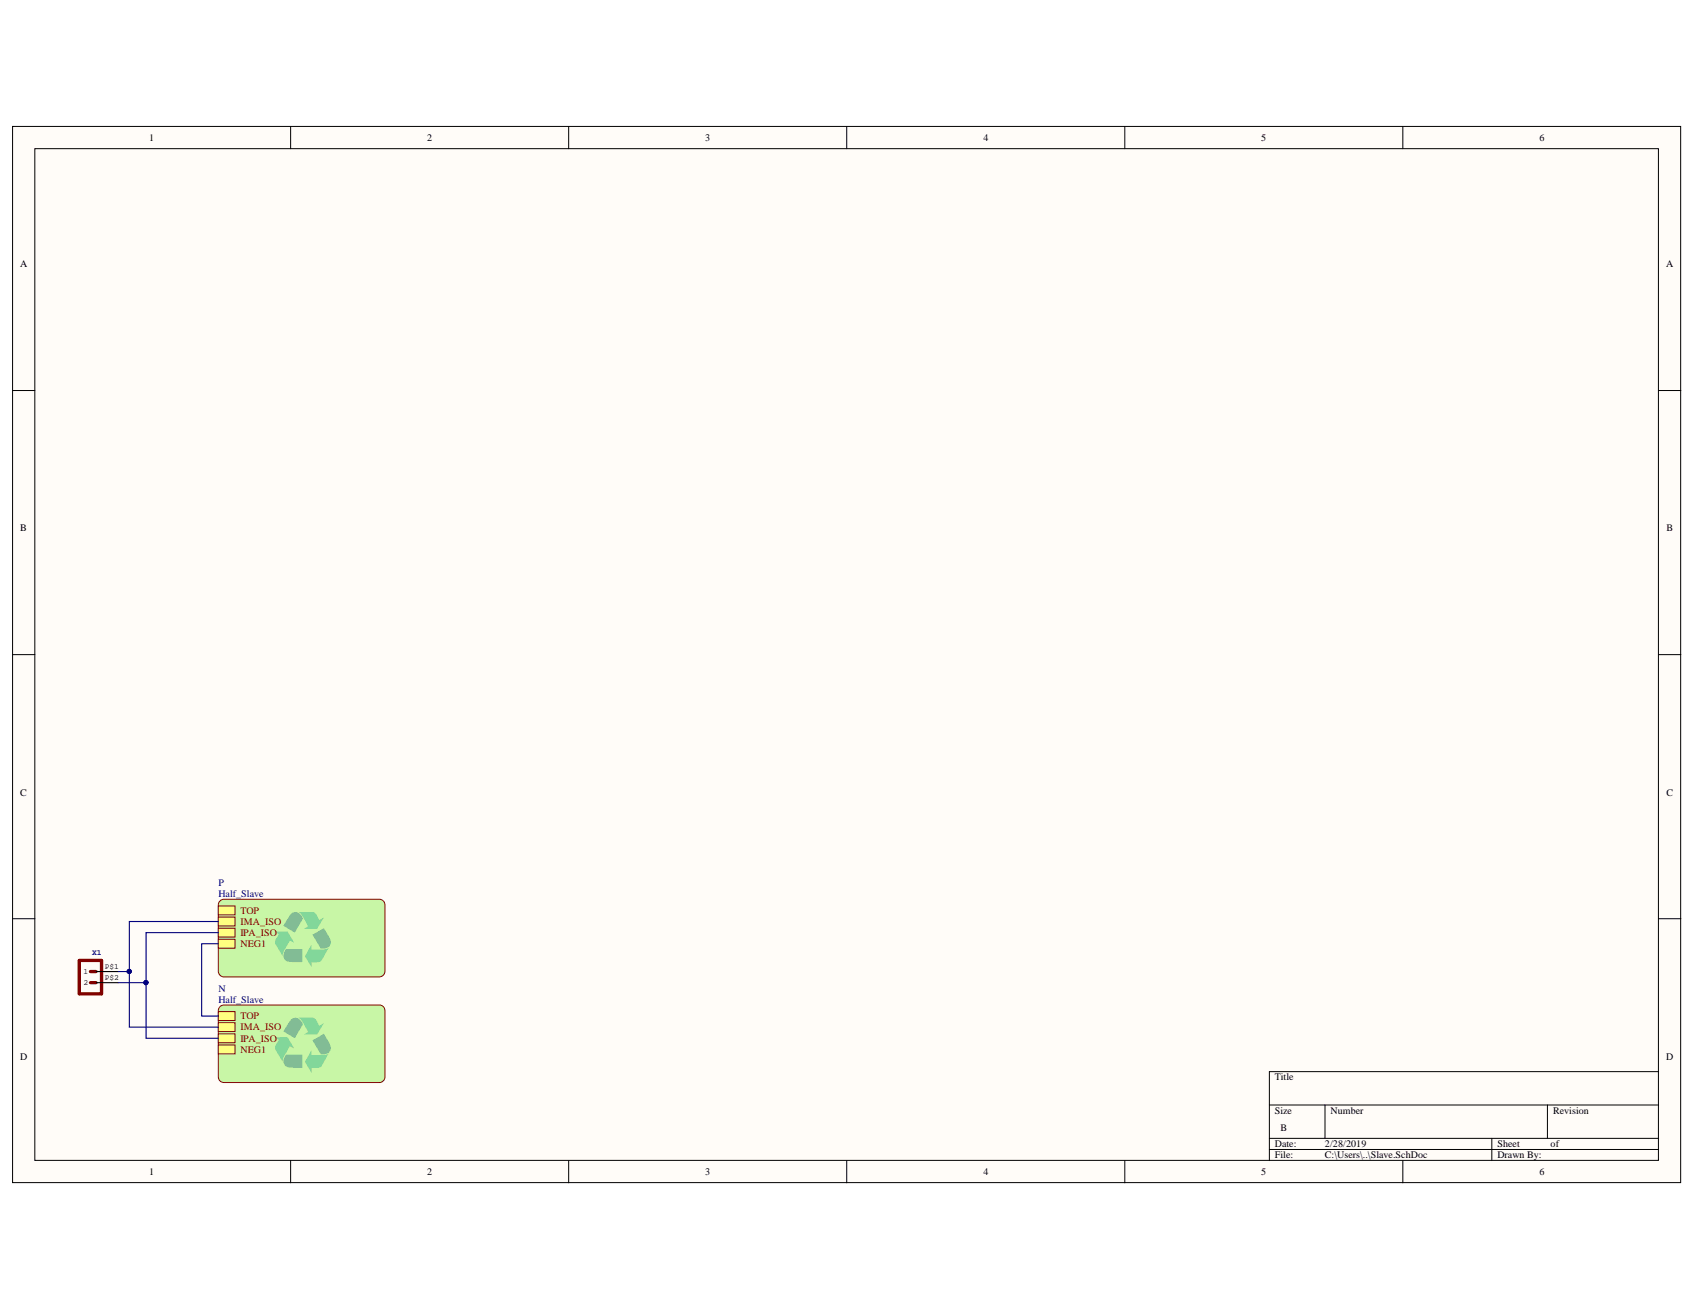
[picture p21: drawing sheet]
<svg xmlns="http://www.w3.org/2000/svg" width="279mm" height="216mm" viewBox="0 0 279 216" stroke-linecap="round" stroke-linejoin="round" font-family="sans-serif">
<defs><g id="words">
<g font-size="1.6">
<text x="24.6" y="23.2">1</text>
<text x="70.4" y="23.2">2</text>
<text x="116.2" y="23.2">3</text>
<text x="162" y="23.2">4</text>
<text x="207.8" y="23.2">5</text>
<text x="253.6" y="23.2">6</text>
<text x="3.3" y="44">A</text>
<text x="274.5" y="44">A</text>
<text x="3.3" y="87.5">B</text>
<text x="274.5" y="87.5">B</text>
<text x="3.3" y="131">C</text>
<text x="274.5" y="131">C</text>
<text x="3.3" y="174.5">D</text>
<text x="210" y="177.9">Title</text>
<text x="274.5" y="174.5">D</text>
<text x="210" y="183.4">Size</text>
<text x="219.2" y="183.4">Number</text>
<text x="255.8" y="183.4">Revision</text>
<text x="210" y="189">Date:</text>
<text x="210" y="190.8">File:</text>
<text x="211" y="186.2">B</text>
<text x="218.3" y="189">2/28/2019</text>
<text x="218.3" y="190.8">C:\Users\..\Slave.SchDoc</text>
<text x="246.7" y="189">Sheet</text>
<text x="246.7" y="190.8">Drawn By:</text>
<text x="255.5" y="189">of</text>
<text x="24.6" y="193.5">1</text>
<text x="70.4" y="193.5">2</text>
<text x="116.2" y="193.5">3</text>
<text x="162" y="193.5">4</text>
<text x="207.8" y="193.5">5</text>
<text x="253.6" y="193.5">6</text>
</g>
<g font-size="1.6" fill="#000080">
<text x="36" y="145.9">P</text>
<text x="36" y="147.7">Half_Slave</text>
<text x="36" y="163.3">N</text>
<text x="36" y="165.1">Half_Slave</text>
</g>
<g font-size="1.6" fill="#800000">
<text x="39.6" y="150.5">TOP</text>
<text x="39.6" y="152.3">IMA_ISO</text>
<text x="39.6" y="154.1">IPA_ISO</text>
<text x="39.6" y="156">NEG1</text>
<text x="39.6" y="167.9">TOP</text>
<text x="39.6" y="169.7">IMA_ISO</text>
<text x="39.6" y="171.6">IPA_ISO</text>
<text x="39.6" y="173.4">NEG1</text>
</g>
<g font-size="1.3">
<text x="13.7" y="160.4">1</text>
<text x="17.3" y="159.6">P$1</text>
<text x="17.3" y="161.5">P$2</text>
<text x="13.7" y="162.2">2</text>
</g>
<text font-size="1.3" fill="#000080" x="15.2" y="157.2">X1</text>
</g></defs>
<g fill="#fffcf8" stroke="#000" stroke-width=".16">
<path d="M2.1 20.8h274.8v174h-274.8z"/>
<path d="M5.7 24.5h267.5v166.6h-267.5z"/>
</g>
<g fill="none" stroke="#000" stroke-width=".16">
<path d="M47.9 20.8v3.7M93.7 20.8v3.7M139.5 20.8v3.7M185.3 20.8v3.7M231.1 20.8v3.7M2.1 64.3h3.6M273.2 64.3h3.7M2.1 107.8h3.6M273.2 107.8h3.7M2.1 151.3h3.6M273.2 151.3h3.7M273.2 176.5h-64.1v14.6"/>
<path d="M47.9 191.1v3.7M93.7 191.1v3.7M139.5 191.1v3.7M185.3 191.1v3.7M209.1 182h64.1M209.1 187.5h64.1M209.1 189.3h64.1M218.3 182v5.5M231.1 191.1v3.7M245.8 187.5v3.6M254.9 182v5.5"/>
</g>
<path d="M36.2 148.4l.7-.3h25.6a.92 .92 0 0 1 .9 .9v11a.92 .92 0 0 1-.9 .9h-25.6a.92 .92 0 0 1-.9-.9v-11z" fill="#c8f6a6" stroke="#800000" stroke-width=".16"/>
<path d="M49.1 150.2h2.6l.4 .4 .5 .9 .8-.4-1.2 1.9h-2.1l.7-.5-1.2-2z" fill="#82d79a"/>
<path d="M47.9 150.5a1.17 1.17 0 0 1 2 .7l-1.3 2.4-1.9-1.1z" fill="#82bc95"/>
<path d="M51.3 155.6v.8h2.2l.7-.3-1.3 2.2-.4 .1-1.2 .1v.8l-1.1-1.8z" fill="#82d79a"/>
<path d="M51.5 153.9l1.9-1.1 1 1.8a1.13 1.13 0 0 1-.1 1.2 1.13 1.13 0 0 1-1.2 .4h-.3z" fill="#82bc95"/>
<path d="M45.2 153.4h2.2l1.1 1.9-.7-.4-1.1 1.8-.1 .8-1.3-2.2 .1-.6 .5-.8z" fill="#82d79a"/>
<path d="M47.1 156.3h2.7v2.1h-2a1.11 1.11 0 0 1-1-.6 1.11 1.11 0 0 1 .2-1.2z" fill="#82bc95"/>
<path d="M36 149.2h2.7v1.5h-2.7z" fill-rule="evenodd" fill="#ffff80"/>
<path d="M36 149.2h2.7v1.5h-2.7z" fill="none" stroke="#800000" stroke-width=".16"/>
<path d="M36 151h2.7v1.5h-2.7z" fill-rule="evenodd" fill="#ffff80"/>
<path d="M36 151h2.7v1.5h-2.7z" fill="none" stroke="#800000" stroke-width=".16"/>
<path d="M36 152.9h2.7v1.4h-2.7z" fill-rule="evenodd" fill="#ffff80"/>
<path d="M36 152.9h2.7v1.4h-2.7z" fill="none" stroke="#800000" stroke-width=".16"/>
<path d="M36 154.7h2.7v1.5h-2.7z" fill-rule="evenodd" fill="#ffff80"/>
<path d="M36 154.7h2.7v1.5h-2.7z" fill="none" stroke="#800000" stroke-width=".16"/>
<path d="M36.2 165.8l.7-.3h25.6a.92 .92 0 0 1 .9 .9v11a.92 .92 0 0 1-.9 .9h-25.6a.92 .92 0 0 1-.9-.9v-11z" fill="#c8f6a6" stroke="#800000" stroke-width=".16"/>
<path d="M49.1 167.6h2.6l.4 .4 .5 .9 .8-.4-1.2 1.9h-2.1l.7-.5-1.2-2z" fill="#82d79a"/>
<path d="M47.9 167.9a1.17 1.17 0 0 1 2 .7l-1.3 2.4-1.9-1.1z" fill="#82bc95"/>
<path d="M51.3 173v.8h2.2l.7-.3-1.3 2.2-.4 .1-1.2 .1v.8l-1.1-1.8z" fill="#82d79a"/>
<path d="M51.5 171.3l1.9-1.1 1 1.8a1.13 1.13 0 0 1-.1 1.2 1.13 1.13 0 0 1-1.2 .4h-.3z" fill="#82bc95"/>
<path d="M45.2 170.8h2.2l1.1 1.9-.7-.4-1.1 1.8-.1 .8-1.3-2.2 .1-.6 .5-.8z" fill="#82d79a"/>
<path d="M47.1 173.7h2.7v2.1h-2a1.11 1.11 0 0 1-1-.6 1.11 1.11 0 0 1 .2-1.2z" fill="#82bc95"/>
<path d="M36 166.6h2.7v1.5h-2.7z" fill-rule="evenodd" fill="#ffff80"/>
<path d="M36 166.6h2.7v1.5h-2.7z" fill="none" stroke="#800000" stroke-width=".16"/>
<path d="M36 168.4h2.7v1.5h-2.7z" fill-rule="evenodd" fill="#ffff80"/>
<path d="M36 168.4h2.7v1.5h-2.7z" fill="none" stroke="#800000" stroke-width=".16"/>
<path d="M36 170.3h2.7v1.4h-2.7z" fill-rule="evenodd" fill="#ffff80"/>
<path d="M36 170.3h2.7v1.4h-2.7z" fill="none" stroke="#800000" stroke-width=".16"/>
<path d="M36 172.1h2.7v1.5h-2.7z" fill-rule="evenodd" fill="#ffff80"/>
<path d="M36 172.1h2.7v1.5h-2.7z" fill="none" stroke="#800000" stroke-width=".16"/>
<path d="M13.1 158.2h3.6v5.5h-3.6zM14.9 160h.9M14.9 161.8h.9" fill="none" stroke="#800000" stroke-width=".55"/>
<path d="M15.8 160h3.7M15.8 161.8h3.7" fill="none" stroke="#000" stroke-width=".18"/>
<path d="M19.5 160h1.8M36 155.4h-2.8v11.9h2.8M36 153.6h-11.9v8.2h-4.6M36 151.8h-14.7v17.4h14.7M24.1 161.8v9.2h11.9" fill="none" stroke="#000080" stroke-width=".18"/>
<g fill="#000080" stroke="#000080" stroke-width=".16">
<circle cx="24" cy="161.8" r=".35"/>
<circle cx="21.3" cy="160" r=".35"/>
</g>
<use href="#words"/>
</svg>
